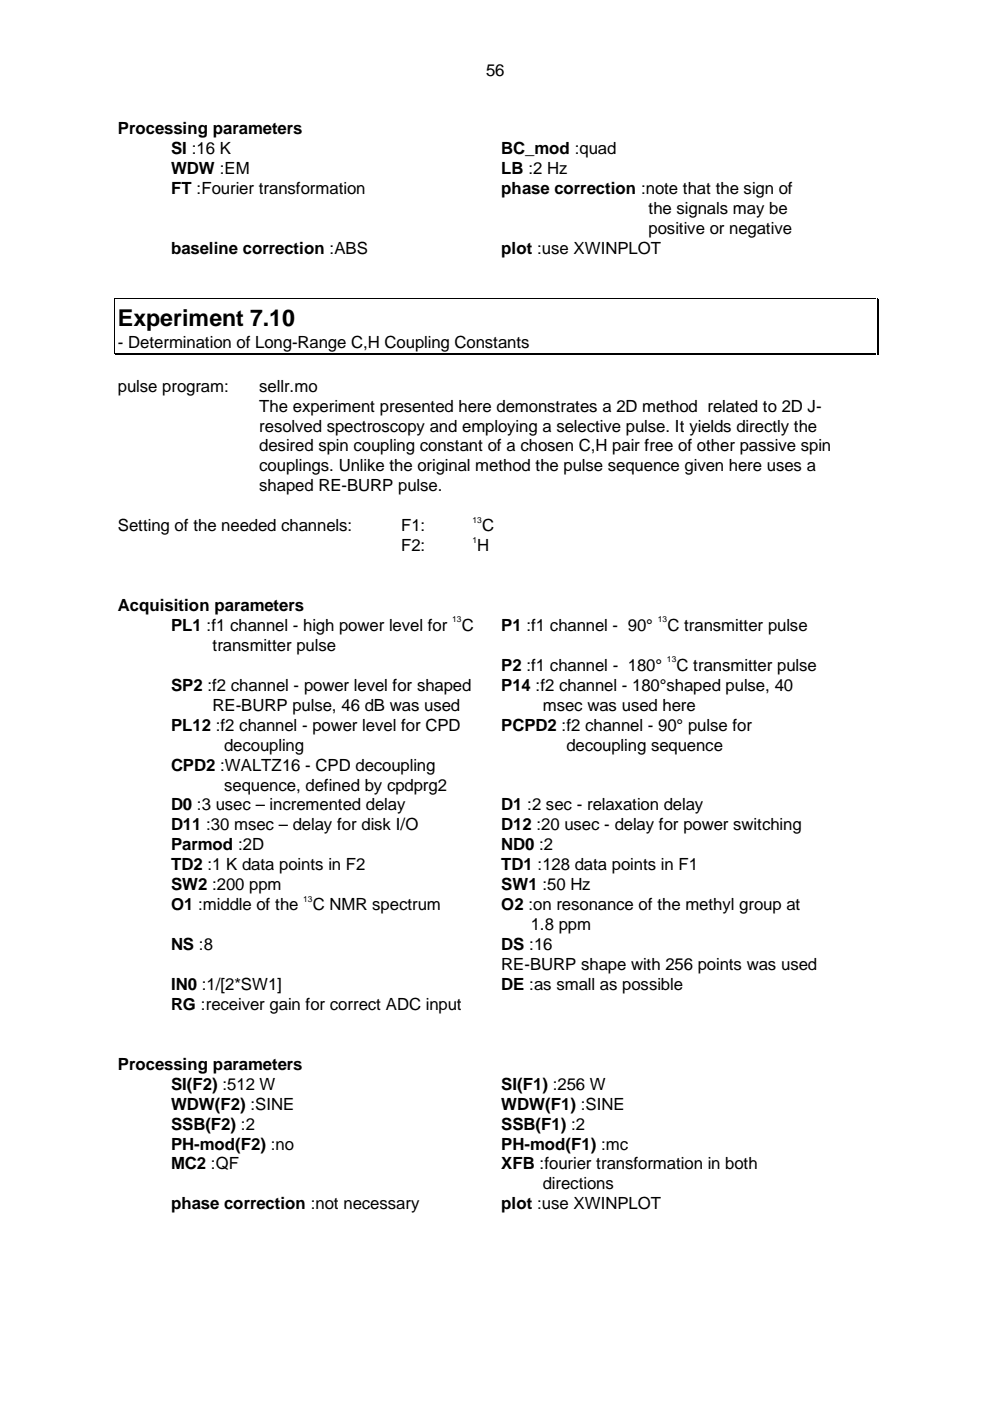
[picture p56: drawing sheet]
<svg xmlns="http://www.w3.org/2000/svg" width="210mm" height="297mm" viewBox="0 0 210 297" stroke-linecap="round" stroke-linejoin="round" font-family="sans-serif">
<defs><g id="words">
<text font-size="4.9" x="25" y="69.1">Experiment 7.10</text>
<g font-size="3.6">
<text x="103.1" y="16.1">56</text>
<text x="25" y="28.4">Processing parameters</text>
<text x="36.3" y="32.6">SI :16 K</text>
<text x="106.3" y="32.6">BC_mod :quad</text>
<text x="36.3" y="36.9">WDW :EM</text>
<text x="36.3" y="41.1">FT :Fourier transformation</text>
<text x="106.3" y="36.9">LB :2 Hz</text>
<text x="106.3" y="41.1">phase correction :note that the sign of</text>
<text x="137.5" y="45.3">the signals may be</text>
<text x="36.3" y="53.8">baseline correction :ABS</text>
<text x="106.3" y="53.8">plot :use XWINPLOT</text>
<text x="137.5" y="49.6">positive or negative</text>
<text x="25" y="73.7">- Determination of Long-Range C,H Coupling Constants</text>
<text x="25" y="83">pulse program:</text>
<text x="55" y="83">sellr.mo</text>
<text x="55" y="87.3">The experiment presented here demonstrates a 2D method related to 2D J-</text>
<text x="55" y="91.5">resolved spectroscopy and employing a selective pulse. It yields directly the</text>
<text x="55" y="95.7">desired spin coupling constant of a chosen C,H pair free of other passive spin</text>
<text x="55" y="100">couplings. Unlike the original method the pulse sequence given here uses a</text>
<text x="55" y="104.2">shaped RE-BURP pulse.</text>
<text x="25" y="112.7">Setting of the needed channels:</text>
<text x="85" y="112.7">F1:</text>
<text x="102.2" y="112.7">C</text>
<text x="85" y="116.9">F2:</text>
<text x="101.2" y="116.9">H</text>
<text x="25" y="129.5">Acquisition parameters</text>
<text x="36.3" y="133.7">PL1 :f1 channel - high power level for</text>
<text x="45.1" y="138">transmitter pulse</text>
<text x="97.9" y="133.7">C</text>
<text x="106.3" y="133.7">P1 :f1 channel - 90°</text>
<text x="141.5" y="133.7">C transmitter pulse</text>
<text x="106.3" y="142.2">P2 :f1 channel - 180°</text>
<text x="143.4" y="142.2">C transmitter pulse</text>
<text x="36.3" y="146.4">SP2 :f2 channel - power level for shaped</text>
<text x="106.3" y="146.4">P14 :f2 channel - 180°shaped pulse, 40</text>
<text x="36.3" y="154.9">PL12 :f2 channel - power level for CPD</text>
<text x="45.1" y="150.7">RE-BURP pulse, 46 dB was used</text>
<text x="106.3" y="154.9">PCPD2 :f2 channel - 90° pulse for</text>
<text x="115.1" y="150.7">msec was used here</text>
<text x="47.5" y="159.1">decoupling</text>
<text x="120.1" y="159.1">decoupling sequence</text>
<text x="36.3" y="163.4">CPD2 :WALTZ16 - CPD decoupling</text>
<text x="47.5" y="167.6">sequence, defined by cpdprg2</text>
<text x="36.3" y="171.8">D0 :3 usec – incremented delay</text>
<text x="106.3" y="171.8">D1 :2 sec - relaxation delay</text>
<text x="36.3" y="176.1">D11 :30 msec – delay for disk I/O</text>
<text x="106.3" y="176.1">D12 :20 usec - delay for power switching</text>
<text x="36.3" y="180.3">Parmod :2D</text>
<text x="36.3" y="184.5">TD2 :1 K data points in F2</text>
<text x="106.3" y="184.5">TD1 :128 data points in F1</text>
<text x="106.3" y="180.3">ND0 :2</text>
<text x="36.3" y="188.8">SW2 :200 ppm</text>
<text x="106.3" y="188.8">SW1 :50 Hz</text>
<text x="36.3" y="193">O1 :middle of the</text>
<text x="66.3" y="193">C NMR spectrum</text>
<text x="106.3" y="193">O2 :on resonance of the methyl group at</text>
<text x="112.5" y="197.2">1.8 ppm</text>
<text x="36.3" y="201.5">NS :8</text>
<text x="106.3" y="201.5">DS :16</text>
<text x="36.3" y="209.9">IN0 :1/[2*SW1]</text>
<text x="106.3" y="205.7">RE-BURP shape with 256 points was used</text>
<text x="106.3" y="209.9">DE :as small as possible</text>
<text x="36.3" y="214.2">RG :receiver gain for correct ADC input</text>
<text x="25" y="226.8">Processing parameters</text>
<text x="36.3" y="231">SI(F2) :512 W</text>
<text x="106.3" y="231">SI(F1) :256 W</text>
<text x="36.3" y="239.5">SSB(F2) :2</text>
<text x="36.3" y="235.3">WDW(F2) :SINE</text>
<text x="106.3" y="239.5">SSB(F1) :2</text>
<text x="106.3" y="235.3">WDW(F1) :SINE</text>
<text x="36.3" y="243.7">PH-mod(F2) :no</text>
<text x="106.3" y="243.7">PH-mod(F1) :mc</text>
<text x="36.3" y="248">MC2 :QF</text>
<text x="106.3" y="248">XFB :fourier transformation in both</text>
<text x="36.3" y="256.4">phase correction :not necessary</text>
<text x="106.3" y="256.4">plot :use XWINPLOT</text>
<text x="115.1" y="252.2">directions</text>
</g>
<g font-size="1.8">
<text x="100.2" y="110.9">13</text>
<text x="100.2" y="115.1">1</text>
<text x="95.9" y="132">13</text>
<text x="139.5" y="132">13</text>
<text x="141.4" y="140.4">13</text>
<text x="64.3" y="191.2">13</text>
</g>
</g></defs>
<path d="M24.2 63.3h.2v.2h-.2zM24.2 74.8h.2v.2h-.2zM185.9 63.3h.1v.2h-.1zM185.9 75.1h.4v.1h-.4zM185.9 74.8h.1v.2h-.1zM186.1 74.8h.2v.4h-.2z" fill="#000"/>
<path d="M24.3 63.5v6.7M24.3 70.2v4.5M24.5 63.4h161.3M24.5 74.9h161.3M24.5 75.1h161.3M185.9 63.5v6.7M185.9 70.2v4.5M186.2 63.5v6.7M186.2 70.2v4.5" fill="none" stroke="#000" stroke-width=".21"/>
<use href="#words"/>
</svg>
